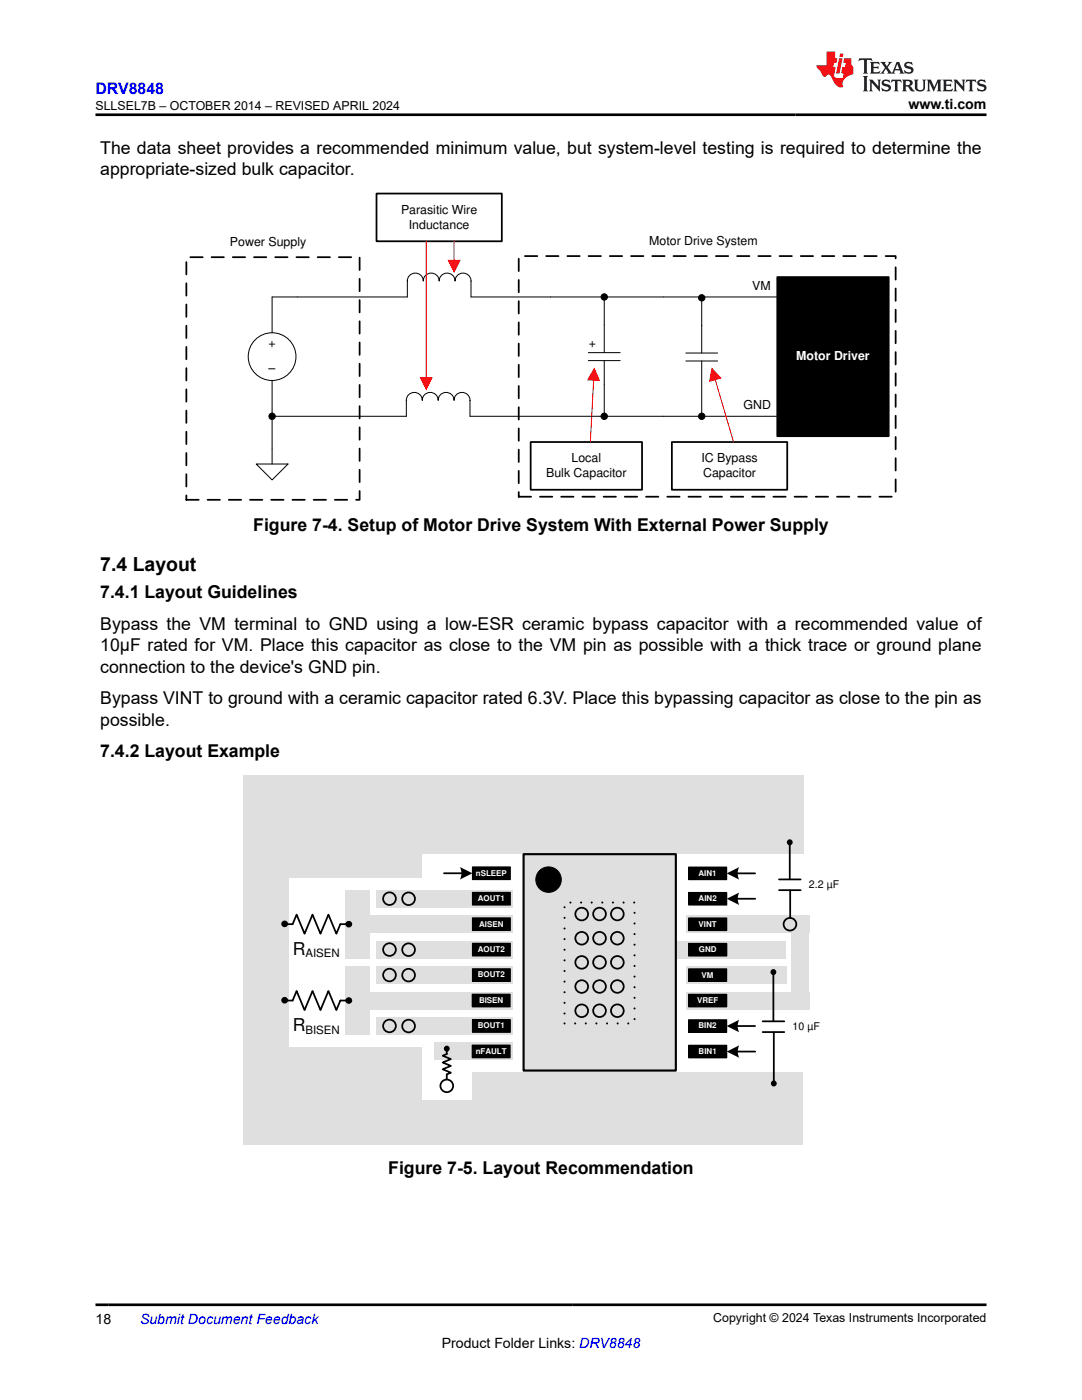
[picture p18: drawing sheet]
<svg xmlns="http://www.w3.org/2000/svg" width="216mm" height="279mm" viewBox="0 0 216 279" stroke-linecap="round" stroke-linejoin="round" font-family="sans-serif">
<defs><g id="words">
<text font-size="3.9" x="20" y="114">7.4 Layout</text>
<g font-size="3.5">
<text x="20" y="30.6">The data sheet provides a recommended minimum value, but system-level testing is required to determine the</text>
<text x="20" y="34.9">appropriate-sized bulk capacitor.</text>
<text x="50.5" y="105.9">Figure 7-4. Setup of Motor Drive System With External Power Supply</text>
<text x="20" y="119.4">7.4.1 Layout Guidelines</text>
<text x="20" y="125.7">Bypass the VM terminal to GND using a low-ESR ceramic bypass capacitor with a recommended value of</text>
<text x="20" y="130">10μF rated for VM. Place this capacitor as close to the VM pin as possible with a thick trace or ground plane</text>
<text x="20" y="134.2">connection to the device's GND pin.</text>
<text x="20" y="140.6">Bypass VINT to ground with a ceramic capacitor rated 6.3V. Place this bypassing capacitor as close to the pin as</text>
<text x="20" y="144.8">possible.</text>
<text x="20" y="151.1">7.4.2 Layout Example</text>
<text x="58.4" y="190.6">R</text>
<text x="58.4" y="205.8">R</text>
<text x="77.5" y="234.4">Figure 7-5. Layout Recommendation</text>
</g>
<text font-size="3.2" fill="#00f" x="19" y="18.7">DRV8848</text>
<g font-size="2.8">
<text x="181.3" y="21.8">www.ti.com</text>
<text x="19" y="264.2">18</text>
<text x="88.1" y="269">Product Folder Links: DRV8848</text>
</g>
<text font-size="2.8" fill="#00f" x="27.9" y="264.2">Submit Document Feedback</text>
<g font-size="2.5">
<text x="19.1" y="21.9">SLLSEL7B – OCTOBER 2014 – REVISED APRIL 2024</text>
<text x="80" y="42.7">Parasitic Wire</text>
<text x="81.6" y="45.6">Inductance</text>
<text x="45.9" y="49.1">Power Supply</text>
<text x="129.5" y="48.9">Motor Drive System</text>
<text x="150.1" y="57.9">VM</text>
<text x="53.6" y="69.3">+</text>
<text x="117.5" y="69.3">+</text>
<text x="53.6" y="74.3">±</text>
<text x="148.4" y="81.7">GND</text>
<text x="109" y="95.2">Bulk Capacitor</text>
<text x="114" y="92.2">Local</text>
<text x="139.9" y="92.2">IC Bypass</text>
<text x="140.3" y="95.2">Capacitor</text>
<text x="142.3" y="263.9">Copyright © 2024 Texas Instruments Incorporated</text>
</g>
<text font-size="2.5" fill="#fff" x="158.9" y="71.9">Motor Driver</text>
<g font-size="2.3">
<text x="60.9" y="191.1">AISEN</text>
<text x="60.9" y="206.3">BISEN</text>
</g>
<g font-size="2.1">
<text x="161.4" y="177.2">2.2 µF</text>
<text x="158.2" y="205.5">10 µF</text>
</g>
<g font-size="1.6" fill="#fff">
<text x="95" y="174.8">nSLEEP</text>
<text x="95.4" y="179.8">AOUT1</text>
<text x="139.4" y="174.8">AIN1</text>
<text x="139.4" y="179.8">AIN2</text>
<text x="95.6" y="184.9">AISEN</text>
<text x="139.4" y="184.9">VINT</text>
<text x="95.4" y="190">AOUT2</text>
<text x="139.4" y="190">GND</text>
<text x="95.4" y="195.1">BOUT2</text>
<text x="140" y="195.1">VM</text>
<text x="95.6" y="200.2">BISEN</text>
<text x="139.1" y="200.2">VREF</text>
<text x="95.4" y="205.2">BOUT1</text>
<text x="139.4" y="205.2">BIN2</text>
<text x="94.9" y="210.3">nFAULT</text>
<text x="139.4" y="210.3">BIN1</text>
</g>
</g></defs>
<path d="M103.5 51.1h75.2v48h-75.2z" fill="none" stroke="#000" stroke-width=".35" stroke-dasharray="2.5 1.8"/>
<path d="M37.2 51.3h34.6v48.4h-34.6z" fill-rule="evenodd" fill="#fff"/>
<path d="M37.2 51.3h34.6v48.4h-34.6z" fill="none" stroke="#000" stroke-width=".35" stroke-dasharray="2.5 1.8"/>
<path d="M81.3 59.3v-3.2a1.59 1.59 0 0 1 1.6-1.6 1.59 1.59 0 0 1 1.6 1.6 1.59 1.59 0 0 1 1.5-1.6 1.59 1.59 0 0 1 1.6 1.6 1.59 1.59 0 0 1 1.6-1.6 1.59 1.59 0 0 1 1.6 1.6 1.59 1.59 0 0 1 1.6-1.6 1.59 1.59 0 0 1 1.6 1.6v3.2" fill="none" stroke="#000" stroke-width=".2"/>
<path d="M105.9 88.2h22.2v9.5h-22.2z" fill-rule="evenodd" fill="#fff"/>
<path d="M105.9 88.2h22.2v9.5h-22.2z" fill="none" stroke="#000" stroke-width=".35"/>
<path d="M75.1 38.6h25v9.6h-25z" fill-rule="evenodd" fill="#fff"/>
<path d="M75.1 38.6h25v9.6h-25z" fill="none" stroke="#000" stroke-width=".35"/>
<circle cx="54.3" cy="71.2" r="4.8" fill="#fff"/>
<circle cx="54.3" cy="71.2" r="4.8" fill="none" stroke="#000" stroke-width=".2"/>
<g fill="#fff">
<path d="M52.7 66.8h3.2v3.6h-3.2z" fill-rule="evenodd"/>
<path d="M52.7 71.8h3.2v3.5h-3.2z" fill-rule="evenodd"/>
</g>
<g fill="none" stroke="#000" stroke-width=".2">
<path d="M59.3 59.3h-5v7.1M120.6 59.3v11.1M117.4 72h6.3M117.4 70.4h6.3M120.6 72v4.7"/>
<circle cx="120.6" cy="59.3" r=".64"/>
</g>
<circle cx="120.6" cy="59.3" r=".64" fill="#000"/>
<path d="M51.1 92.6h6.4l-3.2 3.2z" fill="#fff"/>
<g fill="none" stroke="#000" stroke-width=".2">
<path d="M109.9 59.3h22.5M54.3 75.9v16.7M120.6 76.7v6.4M51.1 92.6h6.4l-3.2 3.2zM119.7 83.1h12.7"/>
<circle cx="54.3" cy="83.1" r=".63"/>
<circle cx="120.6" cy="83.1" r=".64"/>
</g>
<g fill="#000">
<path d="M155.1 55.3h22.2v31.7h-22.2z" fill-rule="evenodd"/>
<circle cx="54.3" cy="83.1" r=".63"/>
<circle cx="120.6" cy="83.1" r=".64"/>
</g>
<path d="M155.1 55.3h22.2v31.7h-22.2z" fill="none" stroke="#000" stroke-width=".35"/>
<path d="M118.5 75.6l-.7 12.6" fill="none" stroke="#f00" stroke-width=".2"/>
<path d="M118.6 73.3l1.2 2.7-2.7-.1z" fill="#f00"/>
<path d="M59.3 59.3h22M94 59.3h15.9" fill="none" stroke="#000" stroke-width=".2"/>
<path d="M90.6 48.2v4" fill="none" stroke="#f00" stroke-width=".2"/>
<path d="M89.3 51.9h2.6l-1.3 2.6z" fill="#f00"/>
<path d="M132.4 59.3h25.1M54.3 83.1h26.8v-3.2a1.59 1.59 0 0 1 1.6-1.6 1.59 1.59 0 0 1 1.6 1.6 1.59 1.59 0 0 1 1.5-1.6 1.59 1.59 0 0 1 1.6 1.6 1.59 1.59 0 0 1 1.6-1.6 1.59 1.59 0 0 1 1.6 1.6 1.59 1.59 0 0 1 1.6-1.6 1.59 1.59 0 0 1 1.6 1.6v3.2h25.9M132.4 83.1h25.1" fill="none" stroke="#000" stroke-width=".2"/>
<path d="M85 48.2v27.4" fill="none" stroke="#f00" stroke-width=".2"/>
<path d="M83.7 75.3h2.7l-1.4 2.6z" fill="#f00"/>
<path d="M140 59.4v11.1M136.8 72h6.4M136.8 70.5h6.4M140 72v4.8M140 76.9v6.2" fill="none" stroke="#000" stroke-width=".2"/>
<path d="M134.1 88.2h23v9.5h-23z" fill-rule="evenodd" fill="#fff"/>
<path d="M134.1 88.2h23v9.5h-23z" fill="none" stroke="#000" stroke-width=".35"/>
<path d="M142.7 75.5l3.7 12.7" fill="none" stroke="#f00" stroke-width=".2"/>
<path d="M142 73.3l2 2.2-2.5 .7z" fill="#f00"/>
<g fill="#000">
<circle cx="140" cy="59.4" r=".63"/>
<circle cx="140" cy="83.1" r=".63"/>
</g>
<g fill="none" stroke="#000" stroke-width=".2">
<circle cx="140" cy="59.4" r=".63"/>
<circle cx="140" cy="83.1" r=".63"/>
</g>
<g fill="#dfdfdf">
<path d="M158 182.7h3.5v18.5h-3.5z" fill-rule="evenodd"/>
<path d="M86.6 208.1h15.8v3.5h-15.8z" fill-rule="evenodd"/>
</g>
<g fill="none" stroke="#000" stroke-width=".35">
<path d="M89.1 209.5v.9l-.8 .3 1.7 .7-1.7 .6 1.7 .7-1.7 .7 1.7 .7-.9 .3v.9"/>
<circle cx="89.1" cy="209.3" r=".41"/>
<circle cx="89.1" cy="216.7" r="1.26"/>
</g>
<circle cx="89.1" cy="209.3" r=".41" fill="#000"/>
<g fill="#dfdfdf">
<path d="M94.2 213.9h66.1v14.5h-66.1z" fill-rule="evenodd"/>
<path d="M48.5 154.7h111.8v15.8h-111.8z" fill-rule="evenodd"/>
<path d="M136.9 197.9h24.6v3.6h-24.6z" fill-rule="evenodd"/>
<path d="M136.9 192.8h19.8v3.6h-19.8z" fill-rule="evenodd"/>
<path d="M136.9 182.7h23.4v3.5h-23.4z" fill-rule="evenodd"/>
<path d="M120.6 187.7h36.1v3.6h-36.1z" fill-rule="evenodd"/>
<path d="M48.5 170h9.2v51.3h-9.2z" fill-rule="evenodd"/>
<path d="M75.2 177.6h27.2v3.5h-27.2z" fill-rule="evenodd"/>
</g>
<g fill="none" stroke="#000" stroke-width=".35">
<circle cx="77.7" cy="179.3" r="1.26"/>
<circle cx="81.5" cy="179.4" r="1.26"/>
</g>
<path d="M75.2 187.7h27.2v3.6h-27.2z" fill-rule="evenodd" fill="#dfdfdf"/>
<g fill="none" stroke="#000" stroke-width=".35">
<circle cx="77.7" cy="189.5" r="1.26"/>
<circle cx="81.5" cy="189.5" r="1.26"/>
</g>
<path d="M75.2 192.8h27.2v3.6h-27.2z" fill-rule="evenodd" fill="#dfdfdf"/>
<g fill="none" stroke="#000" stroke-width=".35">
<circle cx="77.7" cy="194.6" r="1.26"/>
<circle cx="81.5" cy="194.6" r="1.26"/>
</g>
<g fill="#dfdfdf">
<path d="M104.5 154.7h30.4v73.7h-30.4z" fill-rule="evenodd"/>
<path d="M75.2 203h27.2v3.5h-27.2z" fill-rule="evenodd"/>
<path d="M71.4 197.9h31v3.6h-31z" fill-rule="evenodd"/>
<path d="M72.6 182.7h29.8v3.5h-29.8z" fill-rule="evenodd"/>
</g>
<g fill="#000">
<path d="M94.3 173h7.5v2.5h-7.5z" fill-rule="evenodd"/>
<path d="M137.4 173h7.6v2.6h-7.6z" fill-rule="evenodd"/>
<path d="M145 174.3l2.5-1.2a2.77 2.77 0 0 0 0 2.4z" fill-rule="evenodd"/>
<path d="M145 179.4l2.5-1.3a2.77 2.77 0 0 0 0 2.5z" fill-rule="evenodd"/>
<path d="M94.3 178.1h7.5v2.5h-7.5z" fill-rule="evenodd"/>
<path d="M94.3 183.2h7.5v2.5h-7.5z" fill-rule="evenodd"/>
<path d="M94.3 188.2h7.5v2.6h-7.5z" fill-rule="evenodd"/>
<path d="M94.3 193.3h7.5v2.6h-7.5z" fill-rule="evenodd"/>
<path d="M137.4 188.3h7.6v2.5h-7.6z" fill-rule="evenodd"/>
<path d="M137.4 193.3h7.6v2.6h-7.6z" fill-rule="evenodd"/>
<path d="M137.4 178.1h7.6v2.5h-7.6z" fill-rule="evenodd"/>
<path d="M137.4 183.2h7.6v2.5h-7.6z" fill-rule="evenodd"/>
<path d="M94.2 198.4h7.6v2.5h-7.6z" fill-rule="evenodd"/>
<path d="M94.2 208.6h7.6v2.5h-7.6z" fill-rule="evenodd"/>
<path d="M94.3 203.5h7.5v2.5h-7.5z" fill-rule="evenodd"/>
<path d="M137.4 203.5h7.6v2.5h-7.6z" fill-rule="evenodd"/>
<path d="M137.4 198.4h7.6v2.5h-7.6z" fill-rule="evenodd"/>
<path d="M137.4 208.6h7.6v2.5h-7.6z" fill-rule="evenodd"/>
<path d="M145 204.8l2.5-1.3a2.77 2.77 0 0 0 0 2.5z" fill-rule="evenodd"/>
<circle cx="109.5" cy="175.5" r="2.54"/>
</g>
<g fill="none" stroke="#000" stroke-width=".2">
<path d="M94.3 173h7.5v2.5h-7.5zM94.3 178.1h7.5v2.5h-7.5zM137.4 173h7.6v2.6h-7.6zM137.4 178.1h7.6v2.5h-7.6zM94.2 198.4h7.6v2.5h-7.6zM94.3 183.2h7.5v2.5h-7.5zM94.3 188.2h7.5v2.6h-7.5zM94.3 193.3h7.5v2.6h-7.5zM137.4 188.3h7.6v2.5h-7.6zM137.4 193.3h7.6v2.6h-7.6zM137.4 183.2h7.6v2.5h-7.6zM137.4 198.4h7.6v2.5h-7.6z"/>
<path d="M94.2 208.6h7.6v2.5h-7.6zM94.3 203.5h7.5v2.5h-7.5zM137.4 203.5h7.6v2.5h-7.6zM137.4 208.6h7.6v2.5h-7.6z"/>
<circle cx="109.5" cy="175.5" r="2.54"/>
</g>
<path d="M104.5 170.5h30.4v43.1h-30.4z" fill="none" stroke="#000" stroke-width=".42"/>
<g fill="none" stroke="#000" stroke-width=".35">
<path d="M146.9 174.3h3.8M146.9 179.4h3.8M146.9 204.8h3.8"/>
<circle cx="116.1" cy="196.9" r="1.26"/>
<circle cx="116.1" cy="182.4" r="1.26"/>
<circle cx="116.1" cy="192.1" r="1.26"/>
<circle cx="116.1" cy="187.3" r="1.27"/>
<circle cx="119.6" cy="182.4" r="1.26"/>
<circle cx="119.6" cy="192.1" r="1.26"/>
<circle cx="119.6" cy="196.9" r="1.26"/>
<circle cx="119.6" cy="187.2" r="1.26"/>
<circle cx="123.2" cy="182.4" r="1.26"/>
<circle cx="123.2" cy="192.1" r="1.26"/>
<circle cx="123.2" cy="196.9" r="1.26"/>
<circle cx="123.2" cy="187.2" r="1.26"/>
<circle cx="77.7" cy="204.7" r="1.26"/>
<circle cx="81.5" cy="204.8" r="1.26"/>
<circle cx="116.1" cy="201.7" r="1.26"/>
<circle cx="119.6" cy="201.7" r="1.26"/>
<circle cx="123.2" cy="201.7" r="1.26"/>
</g>
<path d="M112.6 180.1h14v24.2h-14z" fill="none" stroke="#000" stroke-width=".42" stroke-dasharray="0 2.1"/>
<g fill="#dfdfdf">
<path d="M68.8 177.6h4.9v13.7h-4.9z" fill-rule="evenodd"/>
<path d="M68.8 192.8h4.9v13.7h-4.9z" fill-rule="evenodd"/>
</g>
<g fill="none" stroke="#000" stroke-width=".35">
<path d="M88.6 174.3h3.8M56.7 184.4h1.7l.8-1.9 1.6 3.8 1.6-3.8 1.5 3.8 1.6-3.8 1.6 3.8 .8-1.9h1.6M56.7 199.7h1.7l.8-1.9 1.6 3.8 1.6-3.8 1.5 3.8 1.6-3.8 1.6 3.8 .8-1.9h1.6M146.9 209.9h3.8"/>
<circle cx="56.8" cy="184.4" r=".49"/>
<circle cx="56.8" cy="199.6" r=".49"/>
<circle cx="69.6" cy="184.4" r=".49"/>
<circle cx="69.6" cy="199.7" r=".49"/>
</g>
<g fill="#000">
<path d="M91.8 173l2.5 1.3-2.5 1.2a2.77 2.77 0 0 0 0-2.5z" fill-rule="evenodd"/>
<path d="M145 209.9l2.5-1.3a2.77 2.77 0 0 0 0 2.5z" fill-rule="evenodd"/>
<circle cx="56.8" cy="184.4" r=".49"/>
<circle cx="56.8" cy="199.6" r=".49"/>
<circle cx="69.6" cy="184.4" r=".49"/>
<circle cx="69.6" cy="199.7" r=".49"/>
</g>
<g fill="#dfdfdf">
<path d="M155.1 166.9h5.1v3.6h-5.1z" fill-rule="evenodd"/>
<path d="M155.3 182.7h6.2v3.5h-6.2z" fill-rule="evenodd"/>
</g>
<circle cx="157.6" cy="168.1" r=".41" fill="#000"/>
<g fill="none" stroke="#000" stroke-width=".35">
<path d="M155.4 175.5h4.4M155.4 177.7h4.4M157.6 168.1v7.4M157.7 177.7v5.5"/>
<circle cx="157.6" cy="168.1" r=".41"/>
</g>
<g fill="#dfdfdf">
<path d="M151.8 192.8h5.1v3.6h-5.1z" fill-rule="evenodd"/>
<path d="M152 213.9h5v3.6h-5z" fill-rule="evenodd"/>
</g>
<g fill="#000">
<circle cx="154.3" cy="194" r=".41"/>
<circle cx="154.4" cy="216.2" r=".41"/>
</g>
<g fill="none" stroke="#000" stroke-width=".35">
<path d="M154.3 194.3v9.5M152.2 203.8h4.3M152.2 206h4.3M154.4 206v10.2"/>
<circle cx="154.3" cy="194" r=".41"/>
<circle cx="154.4" cy="216.2" r=".41"/>
</g>
<g fill="#dfdfdf">
<path d="M48.5 219.5h69.2v8.9h-69.2z" fill-rule="evenodd"/>
<path d="M48.5 209.1h35.6v19.3h-35.6z" fill-rule="evenodd"/>
<path d="M48.5 157.3h35.6v17.7h-35.6z" fill-rule="evenodd"/>
</g>
<circle cx="157.6" cy="184.4" r="1.26" fill="none" stroke="#000" stroke-width=".35"/>
<path d="M171.5 11.6l-.2 .6 .5-.2h.6v.1v2.2l-.2 .4h1l-.2-.4v-2.2v-.1h.5l.5 .2-.1-.6zM173.6 12.4l.2 .3v1.6l-.2 .4h1.9l.1-.6a1.08 1.08 0 0 1-1.3 .2v-.7h.6l.4 .2v-.7l-.4 .2h-.6v-.5l.2-.2a1 1 0 0 1 1 .3l-.1-.5zM175.7 12.4l.9 1.1-1 1.2h.9l-.2-.2 .5-.8 .4 .8-.2 .2h1.6l-.2-.2 .2-.5h.9l.1 .5-.1 .2h.9l-.2-.4-.8-1.9h-.5l-.9 2.1-.9-1.1 .9-1h-.8l.2 .2-.4 .6-.4-.6 .2-.2zM179 12.8l.4 1h-.7zM180.7 12.5a.65 .65 0 0 0-.2 .7 .65 .65 0 0 0 .6 .5l.6 .1 .1 .3a.79 .79 0 0 1-.7 .4 .79 .79 0 0 1-.7-.5l.1 .7 .2-.1a.93 .93 0 0 0 1.1 0 .93 .93 0 0 0 .4-.9 1.46 1.46 0 0 0-1.2-.6l-.1-.3a1.09 1.09 0 0 1 1.2 .2l-.2-.6-.1 .1-.5-.2zM172.2 15.2l.2 .4v2.2l-.2 .4h1l-.2-.4v-2.2l.2-.4zM173.4 15.9l.2 .4v1.5l-.2 .4h.8l-.3-.4 .1-1.3 1.6 1.8v-2l.2-.4h-.7l.1 .2 .1 1.1-1.2-1.3zM176.2 16a.65 .65 0 0 0-.2 .8 .65 .65 0 0 0 .6 .4l.6 .2 .1 .2a.79 .79 0 0 1-.7 .4 .79 .79 0 0 1-.7-.5l.1 .7 .2-.1a.93 .93 0 0 0 1.1 .1 .93 .93 0 0 0 .4-1 1.46 1.46 0 0 0-1.2-.5l-.1-.4a1.09 1.09 0 0 1 1.2 .2l-.1-.6-.2 .1-.5-.1zM177.9 15.9l-.1 .6a.63 .63 0 0 1 .8-.3v1.6l-.3 .4h1l-.2-.4v-1.6a.66 .66 0 0 1 .8 .3l-.1-.6zM180 15.9l.2 .4v1.5l-.2 .4h1l-.2-.2-.1-.7h.5l.1 .2a.79 .79 0 0 0 1.2 .6l-1-.9a.61 .61 0 0 0 .6-.6 .61 .61 0 0 0-.5-.7zM180.8 16.2h.1a.47 .47 0 0 1 .5 .1 .47 .47 0 0 1 .1 .5l-.1 .1-.7 .1zM182.3 15.9l.2 .2a2.27 2.27 0 0 0 .4 2 1.04 1.04 0 0 0 1.7-.7v-1.3l.2-.2h-.8l.2 .4v1.1a.6 .6 0 0 1-.6 .6 .6 .6 0 0 1-.6-.6v-1.1l.3-.4zM184.9 15.9l.2 .4v1.5l-.2 .4h.8l-.3-.4v-1.4l.9 1.9 .9-1.9v1.4l-.3 .4h1l-.2-.4v-1.5l.2-.4h-.8l-.7 1.5-.6-1.5zM188.1 15.9l.2 .4v1.5l-.2 .4h1.9l.1-.6a1.09 1.09 0 0 1-1.3 .2v-.7h.6l.4 .2v-.6l-.4 .2h-.6v-.6l.2-.1a1.01 1.01 0 0 1 1 .3l-.1-.6zM190.2 15.9l.3 .4v1.5l-.3 .4h.8l-.2-.4v-1.3l1.6 1.8v-2l.2-.4h-.7l.2 .2v1.1l-1.2-1.3zM192.8 15.9l-.1 .6a.63 .63 0 0 1 .8-.3v1.6l-.3 .4h1l-.2-.4v-1.6a.66 .66 0 0 1 .8 .3l-.1-.6zM195.2 16a.65 .65 0 0 0-.2 .8 .65 .65 0 0 0 .6 .4l.6 .2 .2 .2a.79 .79 0 0 1-.7 .4 .79 .79 0 0 1-.7-.5l.1 .7 .2-.1a.93 .93 0 0 0 1 .1 .93 .93 0 0 0 .5-1 1.46 1.46 0 0 0-1.3-.5v-.4a1.09 1.09 0 0 1 1.2 .2l-.2-.6-.2 .1-.5-.1z" fill="#231f20"/>
<path d="M164.9 10.3v2.7h-2l.1 .4 .8 1a.95 .95 0 0 0 1 .9 .59 .59 0 0 1 .5-.4 .59 .59 0 0 1 .5 .3l.4 .8a1.59 1.59 0 0 0 2.1 1.4 1.61 1.61 0 0 1 1-2.3l1-.3-.1-1.5a1.59 1.59 0 0 1-.3-1.7h-1.5l-.2 .9h.6l-.2 .9h-.5l-.2 .9v.3l.4 .1-.1 .9h-.7a.73 .73 0 0 1-1-.7l.3-1.5h-.5l.1-.9h.5l.2-.9h-.5v-1.3zM167.4 11.6l-.6 3.1h.7l.6-3.1zM167.6 10.7l-.1 .6h.7l.1-.6z" fill="#ed1c24"/>
<path d="M19 22.9h177.8M19 260.4h177.8" fill="none" stroke="#000" stroke-width=".53"/>
<use href="#words"/>
</svg>
